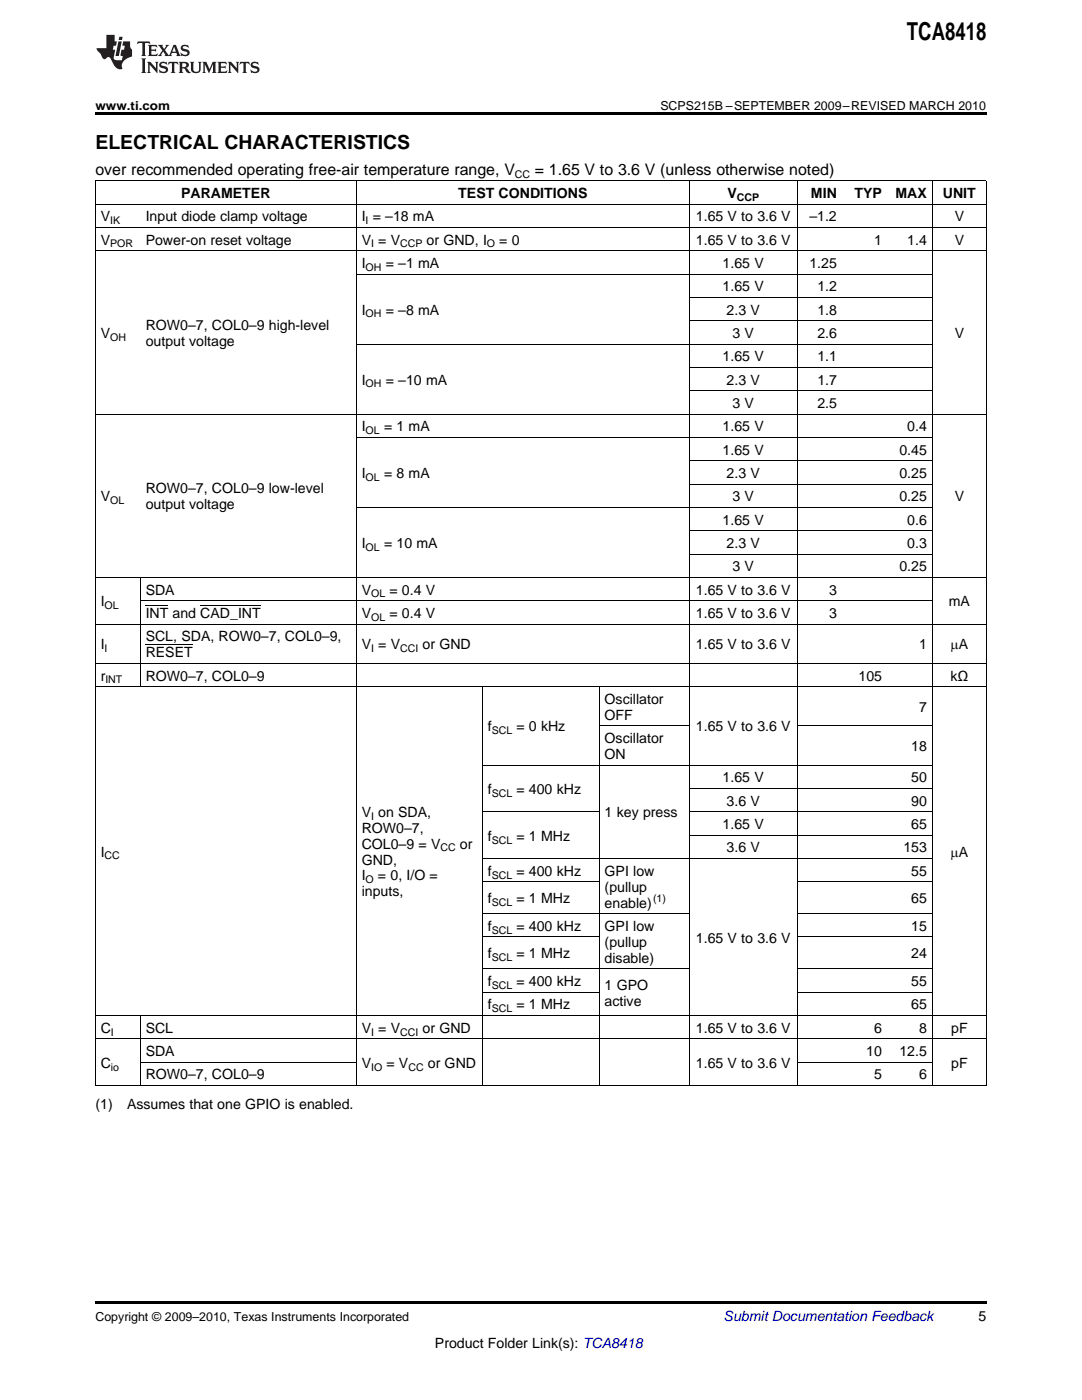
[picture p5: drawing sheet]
<svg xmlns="http://www.w3.org/2000/svg" width="216mm" height="279mm" viewBox="0 0 216 279" stroke-linecap="round" stroke-linejoin="round" font-family="sans-serif">
<defs><g id="words">
<text font-size="4.9" x="181" y="7.9">TCA8418</text>
<text font-size="3.9" x="19" y="29.7">ELECTRICAL CHARACTERISTICS</text>
<g font-size="3.2">
<text x="19" y="34.9">over recommended operating free-air temperature range, V</text>
<text x="106.7" y="34.9">= 1.65 V to 3.6 V (unless otherwise noted)</text>
</g>
<g font-size="2.8">
<text x="36.1" y="39.5">PARAMETER</text>
<text x="91.4" y="39.5">TEST CONDITIONS</text>
<text x="145.1" y="39.5">V</text>
<text x="161.8" y="39.5">MIN</text>
<text x="170.5" y="39.5">TYP</text>
<text x="178.7" y="39.5">MAX</text>
<text x="188.1" y="39.5">UNIT</text>
<text x="20.1" y="44.2">V</text>
<text x="29.1" y="44.2">Input diode clamp voltage</text>
<text x="72.2" y="44.2">I = –18 mA</text>
<text x="138.9" y="44.2">1.65 V to 3.6 V</text>
<text x="161.5" y="44.2">–1.2</text>
<text x="190.5" y="44.2">V</text>
<text x="20.1" y="48.8">V</text>
<text x="29.1" y="48.8">Power-on reset voltage</text>
<text x="72.2" y="48.8">V = V</text>
<text x="72.2" y="53.5">I</text>
<text x="77" y="53.5">= –1 mA</text>
<text x="85.1" y="48.8">or GND, I</text>
<text x="99.6" y="48.8">= 0</text>
<text x="138.9" y="48.8">1.65 V to 3.6 V</text>
<text x="144.2" y="53.5">1.65 V</text>
<text x="161.5" y="53.5">1.25</text>
<text x="174.4" y="48.8">1</text>
<text x="181" y="48.8">1.4</text>
<text x="190.5" y="48.8">V</text>
<text x="144.2" y="58.1">1.65 V</text>
<text x="163.1" y="58.1">1.2</text>
<text x="29.1" y="65.9">ROW0–7, COL0–9 high-level</text>
<text x="72.2" y="62.8">I</text>
<text x="77" y="62.8">= –8 mA</text>
<text x="145" y="62.8">2.3 V</text>
<text x="163.1" y="62.8">1.8</text>
<text x="20.1" y="67.5">V</text>
<text x="29.1" y="69">output voltage</text>
<text x="146.2" y="67.5">3 V</text>
<text x="163.1" y="67.5">2.6</text>
<text x="190.5" y="67.5">V</text>
<text x="72.2" y="76.8">I</text>
<text x="77" y="76.8">= –10 mA</text>
<text x="144.2" y="72.1">1.65 V</text>
<text x="145" y="76.8">2.3 V</text>
<text x="163.1" y="72.1">1.1</text>
<text x="163.1" y="76.8">1.7</text>
<text x="146.2" y="81.4">3 V</text>
<text x="163.1" y="81.4">2.5</text>
<text x="72.2" y="86.1">I</text>
<text x="76.6" y="86.1">= 1 mA</text>
<text x="144.2" y="86.1">1.65 V</text>
<text x="181" y="86.1">0.4</text>
<text x="72.2" y="95.4">I</text>
<text x="76.6" y="95.4">= 8 mA</text>
<text x="144.2" y="90.7">1.65 V</text>
<text x="145" y="95.4">2.3 V</text>
<text x="179.5" y="90.7">0.45</text>
<text x="179.5" y="95.4">0.25</text>
<text x="20.1" y="100">V</text>
<text x="29.1" y="98.5">ROW0–7, COL0–9 low-level</text>
<text x="29.1" y="101.6">output voltage</text>
<text x="146.2" y="100">3 V</text>
<text x="179.5" y="100">0.25</text>
<text x="190.5" y="100">V</text>
<text x="144.2" y="104.7">1.65 V</text>
<text x="181" y="104.7">0.6</text>
<text x="72.2" y="109.4">I</text>
<text x="76.6" y="109.4">= 10 mA</text>
<text x="145" y="109.4">2.3 V</text>
<text x="181" y="109.4">0.3</text>
<text x="29.1" y="118.7">SDA</text>
<text x="72.2" y="118.7">V</text>
<text x="77.7" y="118.7">= 0.4 V</text>
<text x="138.9" y="118.7">1.65 V to 3.6 V</text>
<text x="146.2" y="114">3 V</text>
<text x="165.5" y="118.7">3</text>
<text x="179.5" y="114">0.25</text>
<text x="20.1" y="121">I</text>
<text x="29.1" y="123.3">INT and CAD_INT</text>
<text x="72.2" y="123.3">V</text>
<text x="77.7" y="123.3">= 0.4 V</text>
<text x="138.9" y="123.3">1.65 V to 3.6 V</text>
<text x="165.5" y="123.3">3</text>
<text x="189.3" y="121">mA</text>
<text x="20.1" y="129.6">I</text>
<text x="29.1" y="128">SCL, SDA, ROW0–7, COL0–9,</text>
<text x="29.1" y="131.2">RESET</text>
<text x="72.2" y="129.6">V = V</text>
<text x="84.3" y="129.6">or GND</text>
<text x="138.9" y="129.6">1.65 V to 3.6 V</text>
<text x="183.4" y="129.6">1</text>
<text x="189.7" y="129.6">mA</text>
<text x="20.1" y="135.8">r</text>
<text x="29.1" y="135.8">ROW0–7, COL0–9</text>
<text x="171.3" y="135.8">105</text>
<text x="189.7" y="135.8">kΩ</text>
<text x="120.6" y="140.5">Oscillator</text>
<text x="120.6" y="143.7">OFF</text>
<text x="183.4" y="142.1">7</text>
<text x="97.3" y="146">f</text>
<text x="103" y="146">= 0 kHz</text>
<text x="120.6" y="148.3">Oscillator</text>
<text x="138.9" y="146">1.65 V to 3.6 V</text>
<text x="181.8" y="149.9">18</text>
<text x="120.6" y="151.5">ON</text>
<text x="97.3" y="158.5">f</text>
<text x="103" y="158.5">= 400 kHz</text>
<text x="144.2" y="156.1">1.65 V</text>
<text x="145" y="160.8">3.6 V</text>
<text x="181.8" y="156.1">50</text>
<text x="181.8" y="160.8">90</text>
<text x="72.2" y="163">V on SDA,</text>
<text x="72.2" y="166.2">ROW0–7,</text>
<text x="97.3" y="167.8">f</text>
<text x="103" y="167.8">= 1 MHz</text>
<text x="120.6" y="163.1">1 key press</text>
<text x="144.2" y="165.5">1.65 V</text>
<text x="181.8" y="165.5">65</text>
<text x="20.1" y="171">I</text>
<text x="72.2" y="169.4">COL0–9 = V</text>
<text x="72.2" y="172.5">GND,</text>
<text x="91.8" y="169.4">or</text>
<text x="145" y="170.1">3.6 V</text>
<text x="180.3" y="170.1">153</text>
<text x="189.7" y="171">mA</text>
<text x="72.2" y="175.7">I</text>
<text x="72.2" y="178.9">inputs,</text>
<text x="75.4" y="175.7">= 0, I/O =</text>
<text x="97.3" y="174.8">f</text>
<text x="103" y="174.8">= 400 kHz</text>
<text x="120.6" y="174.8">GPI low</text>
<text x="120.6" y="177.9">(pullup</text>
<text x="181.8" y="174.8">55</text>
<text x="97.3" y="180.3">f</text>
<text x="97.3" y="185.8">f</text>
<text x="103" y="180.3">= 1 MHz</text>
<text x="103" y="185.8">= 400 kHz</text>
<text x="120.6" y="181.1">enable)</text>
<text x="120.6" y="185.8">GPI low</text>
<text x="181.8" y="180.3">65</text>
<text x="181.8" y="185.8">15</text>
<text x="97.3" y="191.3">f</text>
<text x="103" y="191.3">= 1 MHz</text>
<text x="120.6" y="188.9">(pullup</text>
<text x="138.9" y="188.1">1.65 V to 3.6 V</text>
<text x="181.8" y="191.3">24</text>
<text x="97.3" y="196.8">f</text>
<text x="103" y="196.8">= 400 kHz</text>
<text x="120.6" y="192.1">disable)</text>
<text x="120.6" y="197.5">1 GPO</text>
<text x="181.8" y="196.8">55</text>
<text x="97.3" y="201.4">f</text>
<text x="103" y="201.4">= 1 MHz</text>
<text x="120.6" y="200.7">active</text>
<text x="181.8" y="201.4">65</text>
<text x="20.1" y="206.1">C</text>
<text x="29.1" y="206.1">SCL</text>
<text x="72.2" y="206.1">V = V</text>
<text x="84.3" y="206.1">or GND</text>
<text x="138.9" y="206.1">1.65 V to 3.6 V</text>
<text x="174.4" y="206.1">6</text>
<text x="183.4" y="206.1">8</text>
<text x="189.8" y="206.1">pF</text>
<text x="20.1" y="213.1">C</text>
<text x="29.1" y="210.7">SDA</text>
<text x="29.1" y="215.4">ROW0–7, COL0–9</text>
<text x="72.2" y="213.1">V</text>
<text x="77.1" y="213.1">= V</text>
<text x="85.4" y="213.1">or GND</text>
<text x="138.9" y="213.1">1.65 V to 3.6 V</text>
<text x="172.9" y="210.7">10</text>
<text x="174.4" y="215.4">5</text>
<text x="179.5" y="210.7">12.5</text>
<text x="183.4" y="215.4">6</text>
<text x="189.8" y="213.1">pF</text>
<text x="19" y="221.3">(1)</text>
<text x="25.4" y="221.3">Assumes that one GPIO is enabled.</text>
<text x="195.3" y="263.6">5</text>
<text x="86.8" y="269">Product Folder Link(s): TCA8418</text>
</g>
<text font-size="2.8" fill="#0000c8" x="144.4" y="263.6">Submit Documentation Feedback</text>
<g font-size="2.5">
<text x="19" y="21.9">www.ti.com</text>
<text x="131.8" y="21.9">SCPS215B –SEPTEMBER 2009–REVISED MARCH 2010</text>
<text x="19" y="263.6">Copyright © 2009–2010, Texas Instruments Incorporated</text>
</g>
<g font-size="2.1">
<text x="102.7" y="35.5">CC</text>
<text x="147" y="40.1">CCP</text>
<text x="22" y="44.7">IK</text>
<text x="73" y="44.7">I</text>
<text x="22" y="49.4">POR</text>
<text x="74" y="49.4">I</text>
<text x="79.8" y="49.4">CCP</text>
<text x="97.2" y="49.4">O</text>
<text x="73" y="54">OH</text>
<text x="73" y="63.4">OH</text>
<text x="22" y="68">OH</text>
<text x="73" y="77.3">OH</text>
<text x="73" y="86.6">OL</text>
<text x="73" y="96">OL</text>
<text x="22" y="100.6">OL</text>
<text x="73" y="109.9">OL</text>
<text x="74" y="119.2">OL</text>
<text x="20.9" y="121.6">OL</text>
<text x="74" y="123.9">OL</text>
<text x="20.9" y="130.1">I</text>
<text x="74" y="130.1">I</text>
<text x="79.8" y="130.1">CCI</text>
<text x="21" y="136.4">INT</text>
<text x="98.1" y="146.5">SCL</text>
<text x="98.1" y="159">SCL</text>
<text x="74" y="163.6">I</text>
<text x="20.9" y="171.5">CC</text>
<text x="87.9" y="169.9">CC</text>
<text x="98.1" y="168.3">SCL</text>
<text x="73" y="176.3">O</text>
<text x="98.1" y="175.3">SCL</text>
<text x="130.3" y="180">(1)</text>
<text x="98.1" y="180.8">SCL</text>
<text x="98.1" y="186.3">SCL</text>
<text x="98.1" y="191.8">SCL</text>
<text x="98.1" y="197.3">SCL</text>
<text x="98.1" y="202">SCL</text>
<text x="22.1" y="206.7">I</text>
<text x="74" y="206.7">I</text>
<text x="79.8" y="206.7">CCI</text>
<text x="22.1" y="213.6">io</text>
<text x="74" y="213.6">IO</text>
<text x="81.5" y="213.6">CC</text>
</g>
</g></defs>
<g fill="#231f20">
<path d="M27.5 8.3l-.1 .5 .4-.2h.6v.1v2.1l-.2 .4h1l-.3-.4v-2.1l.1-.1h.5l.5 .2-.2-.5zM29.5 9l.2 .3v1.5l-.2 .4h1.8l.2-.6a1.04 1.04 0 0 1-1.3 .2v-.7h.6l.3 .2v-.6l-.3 .2h-.6v-.6l.8-.1 .4 .3-.2-.5zM31.5 9l.9 1.1-.9 1.1h.8l-.2-.2 .5-.7 .4 .7-.2 .2h1.5l-.1-.2 .1-.4h.9l.1 .4-.2 .2h1l-.3-.3-.7-1.9h-.5l-.9 2-.8-1 .9-1h-.8l.1 .3-.3 .5-.4-.6 .2-.2zM34.7 9.3l.4 1h-.7zM36.3 9.1a.63 .63 0 0 0-.2 .7 .63 .63 0 0 0 .6 .4l.6 .2 .1 .2a.75 .75 0 0 1-.7 .4 .75 .75 0 0 1-.6-.5l.1 .7 .1-.1a1.11 1.11 0 0 0 1.5-.6 1.13 1.13 0 0 0-1.2-.8l-.1-.4a1.04 1.04 0 0 1 1.2 .2l-.2-.5-.1 .1-.5-.2zM28.2 11.7l.2 .3v2.2l-.2 .4h1l-.3-.4v-2.2l.3-.3zM29.3 12.3l.3 .4v1.5l-.3 .4h.8l-.2-.4v-1.3l1.5 1.7v-1.9l.2-.4h-.7l.2 .4v.9l-1.1-1.3zM32 12.5a.62 .62 0 0 0-.2 .7 .62 .62 0 0 0 .6 .4l.6 .1 .1 .3a.76 .76 0 0 1-.7 .3 .76 .76 0 0 1-.6-.4l.1 .7 .1-.1a1.11 1.11 0 0 0 1.5-.6 1.13 1.13 0 0 0-1.2-.8l-.1-.4a1.04 1.04 0 0 1 1.2 .2l-.2-.6-.1 .1-.5-.1zM33.7 12.3l-.2 .7a.61 .61 0 0 1 .8-.4v1.6l-.2 .4h.9l-.2-.4v-1.6a.63 .63 0 0 1 .8 .4l-.2-.7zM35.6 12.3l.3 .4v1.5l-.3 .4h1l-.2-.2v-.8l.5 .2a.76 .76 0 0 0 1.2 .7l-1-1a.58 .58 0 0 0 .6-.5 .58 .58 0 0 0-.5-.6zM36.4 12.7l.1-.1a.45 .45 0 0 1 .5 .1 .45 .45 0 0 1 .1 .5l-.7 .2zM37.9 12.3l.2 .2a2.17 2.17 0 0 0 .3 1.9 .99 .99 0 0 0 1.6-.6v-1.1l.2-.4h-.7l.2 .2a1.92 1.92 0 0 1-.2 1.8 .6 .6 0 0 1-.9-.5v-1.1l.2-.4zM40.4 12.3l.2 .4v1.5l-.2 .4h.7l-.2-.4v-1.4l.8 1.8 .8-1.8v1.4l-.2 .4h.9l-.2-.4v-1.5l.2-.4h-.8l-.6 1.5-.6-1.5zM43.4 12.3l.2 .4v1.5l-.2 .4h1.8l.2-.6a1.04 1.04 0 0 1-1.3 .2v-.7h.5l.4 .2v-.6l-.4 .2h-.5v-.7h.8l.3 .3-.1-.6zM45.5 12.3l.2 .4v1.5l-.2 .4h.7l-.2-.4v-1.3l1.5 1.7v-1.9l.2-.4h-.7l.2 .4v.9l-1.1-1.3zM47.9 12.3l-.1 .7a.61 .61 0 0 1 .8-.4v1.6l-.3 .4h1l-.3-.4 .1-1.6a.63 .63 0 0 1 .7 .4l-.1-.7zM50.2 12.5a.62 .62 0 0 0-.2 .7 .62 .62 0 0 0 .6 .4l.6 .1 .2 .3a.76 .76 0 0 1-.8 .3 .76 .76 0 0 1-.6-.4l.1 .7 .2-.1a1.11 1.11 0 0 0 1.5-.6 1.13 1.13 0 0 0-1.3-.8l-.1-.4a1.04 1.04 0 0 1 1.2 .2l-.1-.6-.2 .1-.5-.1z"/>
<path d="M21.2 7v2.6h-1.9l.1 .4 .7 .9a.91 .91 0 0 0 1 .9 .56 .56 0 0 1 .5-.4 .56 .56 0 0 1 .5 .3l.4 .8a1.53 1.53 0 0 0 1.9 1.2 1.54 1.54 0 0 1 1-2.1l.9-.3v-1.4a1.52 1.52 0 0 1-.3-1.6h-1.4l-.2 .8h.5l-.2 .8h-.4l-.2 1v.2l.4 .1-.2 .8a1.93 1.93 0 0 1-1.6-.2l.3-1.9h-.5l.2-.8h.4l.2-.8h-.4v-1.3zM23.6 8.3l-.6 2.9h.7l.6-2.9zM23.8 7.3l-.1 .7h.6l.2-.7z"/>
</g>
<path d="M19 22.5h177.8v.5h-177.8zM19 259.7h177.8v.5h-177.8z" fill="#000"/>
<g fill="none" stroke="#000" stroke-width=".2">
<path d="M19 36.1h177.8M19.1 36.1v180.6M71.1 36.1v180.6M137.5 36.1v180.6M159 36.1v180.6M186 36.1v180.6M196.8 36.1v180.6M19 50h177.8M19 45.4h177.8M19 40.7h177.8M71.1 54.7h114.9M137.5 59.4h48.5"/>
<path d="M71.1 68.7h114.9M137.5 78h48.5M137.5 73.3h48.5M137.5 64h48.5M19 82.6h177.8M71.1 87.3h114.9M137.5 96.6h48.5M137.5 92h48.5M19 115.2h177.8M28 115.3v21.8M28 119.9h158M71.1 101.3h114.9"/>
<path d="M137.5 110.6h48.5M137.5 105.9h48.5M19 137h177.8M19 132.4h177.8M19 124.5h177.8M29.1 128.7h9.4M29.1 120.8h4.5M40 120.8h12M96.2 137.1v79.6M119.5 137.1v79.6M96.3 152.7h89.7M119.6 144.9h17.9"/>
<path d="M137.5 157.4h48.5M159.1 144.9h26.9M96.3 176h23.3M96.3 171.3h89.7M96.3 162h23.3M137.5 166.7h48.5M137.5 162h48.5M159.1 176h26.9M96.3 198h23.3M96.3 193.3h41.2M96.3 187h23.3M96.3 182.3h41.2"/>
<path d="M159.1 198h26.9M159.1 193.3h26.9M159.1 187h26.9M159.1 182.3h26.9M19 216.6h177.8M19 207.3h177.8M19 202.7h177.8M28 202.7v14M28 212h43.1M159.1 212h26.9"/>
</g>
<use href="#words"/>
</svg>
